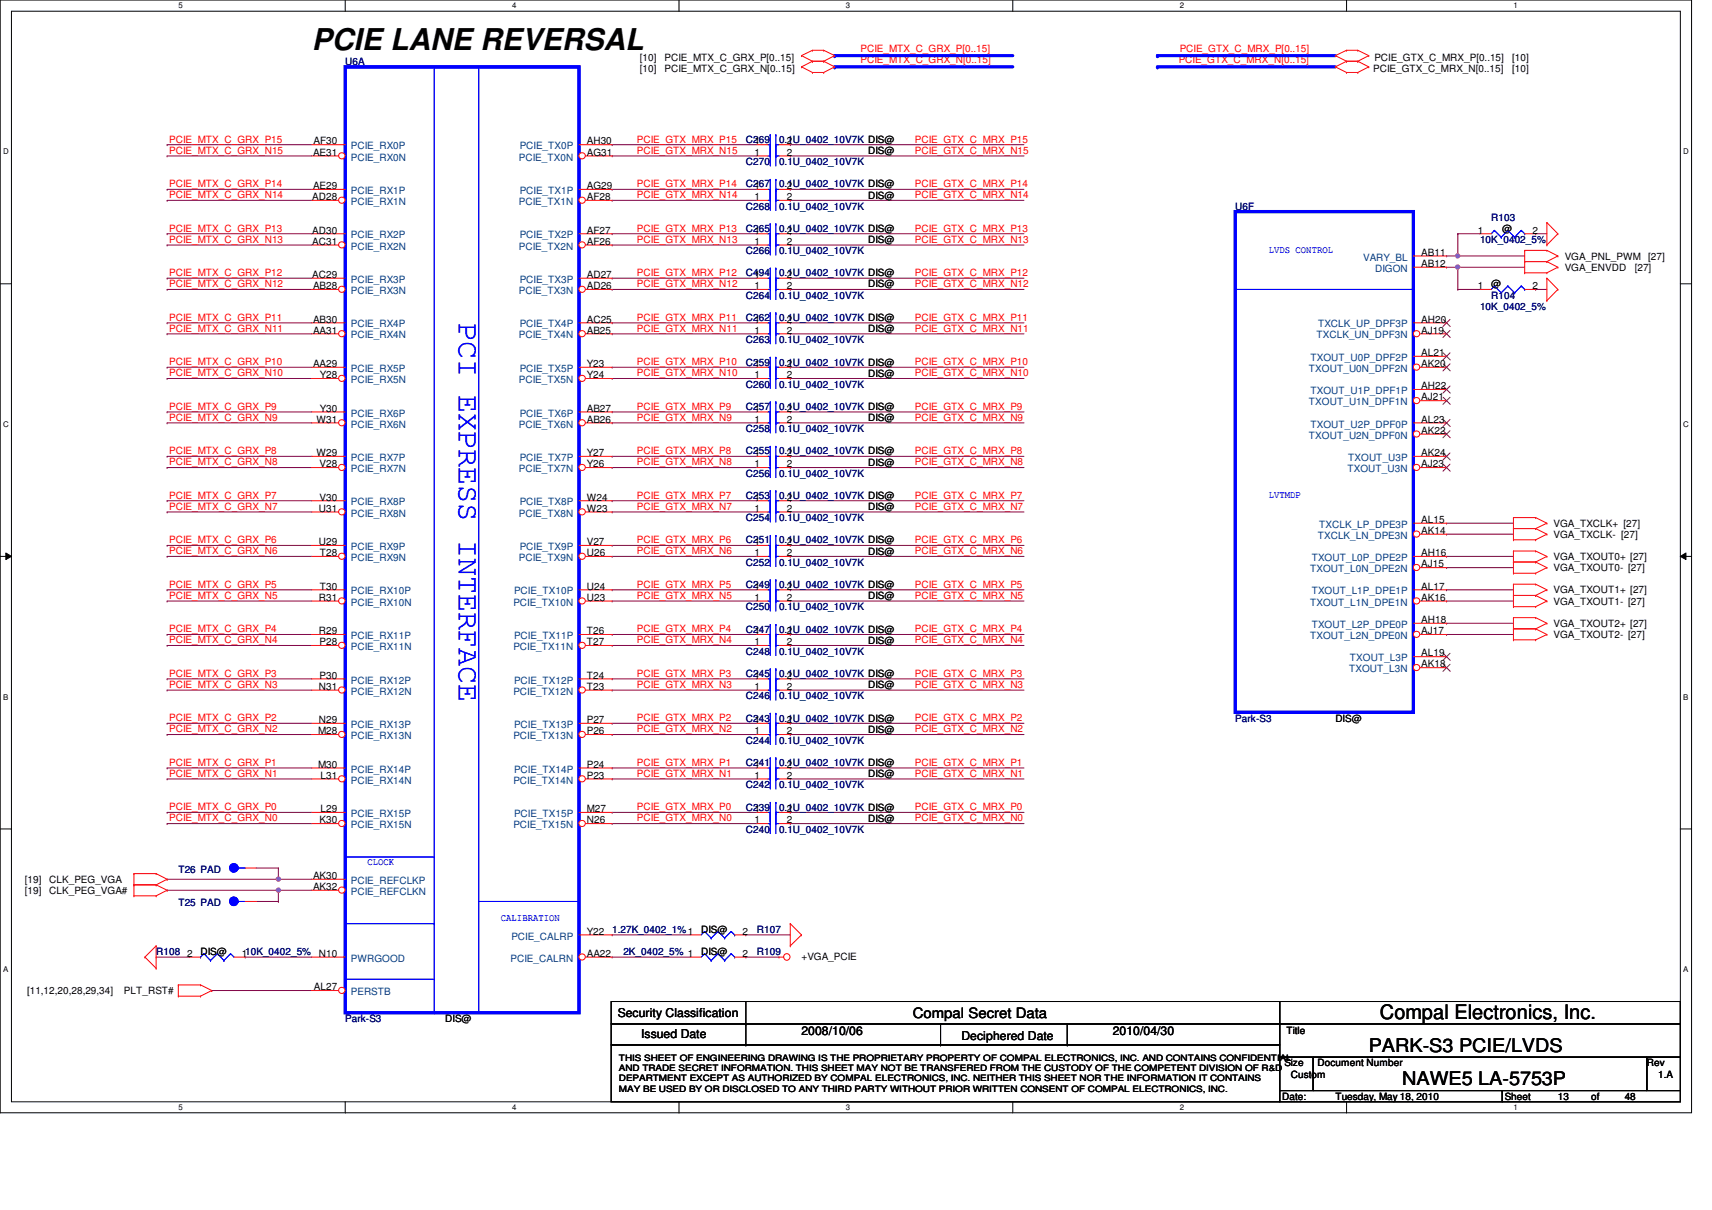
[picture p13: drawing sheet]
<svg xmlns="http://www.w3.org/2000/svg" width="297mm" height="210mm" viewBox="0 0 297 210" stroke-linecap="round" stroke-linejoin="round" font-family="sans-serif">
<defs><g id="words">
<text font-size="5.2" x="54.1" y="8.7">PCIE LANE REVERSAL</text>
<text font-size="5.2" fill="#00f" x="79.6" y="56" transform="rotate(90 79.6 56)">PCI EXPRESS INTERFACE</text>
<text font-size="3.5" x="239.4" y="176.8">Compal Electronics, Inc.</text>
<g font-size="3.3">
<text x="237.5" y="182.5">PARK-S3 PCIE/LVDS</text>
<text x="243.3" y="188.3">NAWE5 LA-5753P</text>
</g>
<text font-size="2.5" x="158.4" y="176.6">Compal Secret Data</text>
<g font-size="2.1">
<text x="107.2" y="176.5">Security Classification</text>
<text x="139.1" y="179.6">2008/10/06</text>
<text x="193.1" y="179.6">2010/04/30</text>
<text x="111.2" y="180.1">Issued Date</text>
<text x="166.8" y="180.3">Deciphered Date</text>
</g>
<g font-size="1.7" fill="#000080">
<text x="59.9" y="11.3">U6A</text>
<text x="129.4" y="24.8">C269</text>
<text x="129.4" y="28.7">C270</text>
<text x="135.2" y="24.8">0.1U_0402_10V7K DIS@</text>
<text x="135.2" y="28.7">0.1U_0402_10V7K</text>
<text x="129.4" y="32.5">C267</text>
<text x="135.2" y="32.5">0.1U_0402_10V7K DIS@</text>
<text x="129.4" y="40.2">C265</text>
<text x="129.4" y="36.4">C268</text>
<text x="135.2" y="40.2">0.1U_0402_10V7K DIS@</text>
<text x="135.2" y="36.4">0.1U_0402_10V7K</text>
<text x="214.3" y="36.4">U6F</text>
<text x="258.7" y="38.3">R103</text>
<text x="129.4" y="48">C494</text>
<text x="129.4" y="44.1">C266</text>
<text x="135.2" y="48">0.1U_0402_10V7K DIS@</text>
<text x="135.2" y="44.1">0.1U_0402_10V7K</text>
<text x="256.8" y="42.2">10K_0402_5%</text>
<text x="129.4" y="51.8">C264</text>
<text x="135.2" y="51.8">0.1U_0402_10V7K</text>
<text x="256.8" y="53.8">10K_0402_5%</text>
<text x="258.7" y="51.8">R104</text>
<text x="129.4" y="55.7">C262</text>
<text x="129.4" y="59.5">C263</text>
<text x="135.2" y="55.7">0.1U_0402_10V7K DIS@</text>
<text x="135.2" y="59.5">0.1U_0402_10V7K</text>
<text x="129.4" y="63.4">C259</text>
<text x="135.2" y="63.4">0.1U_0402_10V7K DIS@</text>
<text x="129.4" y="67.3">C260</text>
<text x="129.4" y="71.1">C257</text>
<text x="135.2" y="67.3">0.1U_0402_10V7K</text>
<text x="135.2" y="71.1">0.1U_0402_10V7K DIS@</text>
<text x="129.4" y="75">C258</text>
<text x="135.2" y="75">0.1U_0402_10V7K</text>
<text x="129.4" y="78.8">C255</text>
<text x="129.4" y="82.7">C256</text>
<text x="135.2" y="78.8">0.1U_0402_10V7K DIS@</text>
<text x="135.2" y="82.7">0.1U_0402_10V7K</text>
<text x="129.4" y="86.6">C253</text>
<text x="135.2" y="86.6">0.1U_0402_10V7K DIS@</text>
<text x="129.4" y="90.4">C254</text>
<text x="129.4" y="94.3">C251</text>
<text x="135.2" y="90.4">0.1U_0402_10V7K</text>
<text x="135.2" y="94.3">0.1U_0402_10V7K DIS@</text>
<text x="129.4" y="98.1">C252</text>
<text x="135.2" y="98.1">0.1U_0402_10V7K</text>
<text x="129.4" y="102">C249</text>
<text x="129.4" y="105.9">C250</text>
<text x="135.2" y="102">0.1U_0402_10V7K DIS@</text>
<text x="135.2" y="105.9">0.1U_0402_10V7K</text>
<text x="129.4" y="109.7">C247</text>
<text x="129.4" y="113.6">C248</text>
<text x="135.2" y="109.7">0.1U_0402_10V7K DIS@</text>
<text x="135.2" y="113.6">0.1U_0402_10V7K</text>
<text x="129.4" y="117.4">C245</text>
<text x="135.2" y="117.4">0.1U_0402_10V7K DIS@</text>
<text x="129.4" y="121.3">C246</text>
<text x="129.4" y="125.2">C243</text>
<text x="135.2" y="121.3">0.1U_0402_10V7K</text>
<text x="135.2" y="125.2">0.1U_0402_10V7K DIS@</text>
<text x="214.3" y="125.2">Park-S3</text>
<text x="129.4" y="129">C244</text>
<text x="135.2" y="129">0.1U_0402_10V7K</text>
<text x="129.4" y="132.9">C241</text>
<text x="129.4" y="136.7">C242</text>
<text x="135.2" y="132.9">0.1U_0402_10V7K DIS@</text>
<text x="135.2" y="136.7">0.1U_0402_10V7K</text>
<text x="129.4" y="140.6">C239</text>
<text x="135.2" y="140.6">0.1U_0402_10V7K DIS@</text>
<text x="129.4" y="144.5">C240</text>
<text x="135.2" y="144.5">0.1U_0402_10V7K</text>
<text x="30.9" y="151.4">T26 PAD</text>
<text x="30.9" y="157.2">T25 PAD</text>
<text x="106.2" y="161.8">1.27K_0402_1%1</text>
<text x="131.3" y="161.8">R107</text>
<text x="27.1" y="165.7">R108</text>
<text x="108.2" y="165.7">2K_0402_5% 1</text>
<text x="131.3" y="165.7">R109</text>
<text x="59.9" y="177.3">Park-S3</text>
</g>
<g font-size="1.7">
<text x="111" y="10.5">[10]</text>
<text x="115.3" y="10.5">PCIE_MTX_C_GRX_P[0..15]</text>
<text x="238.5" y="10.5">PCIE_GTX_C_MRX_P[0..15]</text>
<text x="262.4" y="10.5">[10]</text>
<text x="111" y="12.4">[10]</text>
<text x="115.3" y="12.4">PCIE_MTX_C_GRX_N[0..15]</text>
<text x="238.2" y="12.4">PCIE_GTX_C_MRX_N[0..15]</text>
<text x="262.4" y="12.4">[10]</text>
<text x="54.3" y="27">AE31</text>
<text x="54.4" y="25.1">AF30</text>
<text x="101.8" y="27">AG31</text>
<text x="101.8" y="25.1">AH30</text>
<text x="130.9" y="25.1">1</text>
<text x="130.9" y="27">1</text>
<text x="136.5" y="25.1">2</text>
<text x="136.5" y="27">2</text>
<text x="150.6" y="26.7">DIS@</text>
<text x="54.2" y="34.7">AD28</text>
<text x="54.3" y="32.8">AE29</text>
<text x="101.8" y="34.7">AF28</text>
<text x="101.8" y="32.8">AG29</text>
<text x="130.9" y="34.7">1</text>
<text x="130.9" y="32.8">1</text>
<text x="136.5" y="34.7">2</text>
<text x="136.5" y="32.8">2</text>
<text x="150.6" y="34.5">DIS@</text>
<text x="54.2" y="40.5">AD30</text>
<text x="101.8" y="40.5">AF27</text>
<text x="130.9" y="40.5">1</text>
<text x="136.5" y="40.5">2</text>
<text x="256.4" y="40.5">1</text>
<text x="260.6" y="40.2">@</text>
<text x="265.9" y="40.5">2</text>
<text x="54.2" y="42.5">AC31</text>
<text x="101.8" y="42.5">AF26</text>
<text x="130.9" y="42.5">1</text>
<text x="136.5" y="42.5">2</text>
<text x="150.6" y="42.2">DIS@</text>
<text x="246.6" y="46.3">AB12</text>
<text x="246.6" y="44.4">AB11</text>
<text x="271.5" y="45">VGA_PNL_PWM</text>
<text x="271.5" y="47">VGA_ENVDD</text>
<text x="283.6" y="47">[27]</text>
<text x="286" y="45">[27]</text>
<text x="54.2" y="48.2">AC29</text>
<text x="54.3" y="50.2">AB28</text>
<text x="101.8" y="50.2">AD26</text>
<text x="101.8" y="48.2">AD27</text>
<text x="130.9" y="48.2">1</text>
<text x="130.9" y="50.2">1</text>
<text x="136.5" y="48.2">2</text>
<text x="136.5" y="50.2">2</text>
<text x="150.6" y="49.9">DIS@</text>
<text x="256.4" y="50.2">1</text>
<text x="258.7" y="49.9">@</text>
<text x="265.9" y="50.2">2</text>
<text x="54.3" y="57.9">AA31</text>
<text x="54.3" y="56">AB30</text>
<text x="101.8" y="57.9">AB25</text>
<text x="101.8" y="56">AC25</text>
<text x="130.9" y="56">1</text>
<text x="130.9" y="57.9">1</text>
<text x="136.5" y="56">2</text>
<text x="136.5" y="57.9">2</text>
<text x="150.6" y="57.6">DIS@</text>
<text x="246.6" y="57.9">AJ19</text>
<text x="246.6" y="56">AH20</text>
<text x="54.3" y="63.7">AA29</text>
<text x="55.5" y="65.6">Y28</text>
<text x="101.8" y="65.6">Y24</text>
<text x="101.8" y="63.7">Y23</text>
<text x="130.9" y="65.6">1</text>
<text x="130.9" y="63.7">1</text>
<text x="136.5" y="65.6">2</text>
<text x="136.5" y="63.7">2</text>
<text x="150.6" y="65.3">DIS@</text>
<text x="246.6" y="63.7">AK20</text>
<text x="246.6" y="61.8">AL21</text>
<text x="55.5" y="71.4">Y30</text>
<text x="101.8" y="71.4">AB27</text>
<text x="130.9" y="71.4">1</text>
<text x="136.5" y="71.4">2</text>
<text x="246.6" y="69.5">AJ21</text>
<text x="246.6" y="67.5">AH22</text>
<text x="54.9" y="73.3">W31</text>
<text x="101.8" y="73.3">AB26</text>
<text x="130.9" y="73.3">1</text>
<text x="136.5" y="73.3">2</text>
<text x="150.6" y="73.1">DIS@</text>
<text x="246.6" y="75.3">AK22</text>
<text x="246.6" y="73.3">AL23</text>
<text x="54.9" y="79.1">W29</text>
<text x="55.5" y="81.1">V28</text>
<text x="101.8" y="81.1">Y26</text>
<text x="101.8" y="79.1">Y27</text>
<text x="130.9" y="79.1">1</text>
<text x="130.9" y="81.1">1</text>
<text x="136.5" y="79.1">2</text>
<text x="136.5" y="81.1">2</text>
<text x="150.6" y="80.8">DIS@</text>
<text x="246.6" y="81.1">AJ23</text>
<text x="246.6" y="79.1">AK24</text>
<text x="55.3" y="88.8">U31</text>
<text x="55.5" y="86.8">V30</text>
<text x="101.8" y="88.8">W23</text>
<text x="101.8" y="86.8">W24</text>
<text x="130.9" y="88.8">1</text>
<text x="130.9" y="86.8">1</text>
<text x="136.5" y="88.8">2</text>
<text x="136.5" y="86.8">2</text>
<text x="150.6" y="88.5">DIS@</text>
<text x="55.3" y="94.6">U29</text>
<text x="101.8" y="94.6">V27</text>
<text x="130.9" y="94.6">1</text>
<text x="136.5" y="94.6">2</text>
<text x="246.6" y="92.6">AK14</text>
<text x="246.6" y="90.7">AL15</text>
<text x="269.5" y="91.4">VGA_TXCLK+ [27]</text>
<text x="269.5" y="93.3">VGA_TXCLK- [27]</text>
<text x="55.5" y="96.5">T28</text>
<text x="101.8" y="96.5">U26</text>
<text x="130.9" y="96.5">1</text>
<text x="136.5" y="96.5">2</text>
<text x="150.6" y="96.2">DIS@</text>
<text x="246.6" y="98.4">AJ15</text>
<text x="246.6" y="96.5">AH16</text>
<text x="269.5" y="97.2">VGA_TXOUT0+ [27]</text>
<text x="269.5" y="99.1">VGA_TXOUT0- [27]</text>
<text x="55.3" y="104.2">R31</text>
<text x="55.5" y="102.3">T30</text>
<text x="101.8" y="104.2">U23</text>
<text x="101.8" y="102.3">U24</text>
<text x="130.9" y="102.3">1</text>
<text x="130.9" y="104.2">1</text>
<text x="136.5" y="102.3">2</text>
<text x="136.5" y="104.2">2</text>
<text x="150.6" y="103.9">DIS@</text>
<text x="246.6" y="104.2">AK16</text>
<text x="246.6" y="102.3">AL17</text>
<text x="269.5" y="103">VGA_TXOUT1+ [27]</text>
<text x="269.5" y="104.9">VGA_TXOUT1- [27]</text>
<text x="55.3" y="110">R29</text>
<text x="55.5" y="111.9">P28</text>
<text x="101.8" y="111.9">T27</text>
<text x="101.8" y="110">T26</text>
<text x="130.9" y="110">1</text>
<text x="130.9" y="111.9">1</text>
<text x="136.5" y="110">2</text>
<text x="136.5" y="111.9">2</text>
<text x="150.6" y="111.7">DIS@</text>
<text x="246.6" y="110">AJ17</text>
<text x="246.6" y="108.1">AH18</text>
<text x="246.6" y="113.9">AL19</text>
<text x="269.5" y="108.8">VGA_TXOUT2+ [27]</text>
<text x="269.5" y="110.7">VGA_TXOUT2- [27]</text>
<text x="55.3" y="119.7">N31</text>
<text x="55.5" y="117.7">P30</text>
<text x="101.8" y="119.7">T23</text>
<text x="101.8" y="117.7">T24</text>
<text x="130.9" y="119.7">1</text>
<text x="130.9" y="117.7">1</text>
<text x="136.5" y="119.7">2</text>
<text x="136.5" y="117.7">2</text>
<text x="150.6" y="119.4">DIS@</text>
<text x="246.6" y="115.8">AK18</text>
<text x="55.3" y="125.4">N29</text>
<text x="101.8" y="125.4">P27</text>
<text x="130.9" y="125.4">1</text>
<text x="136.5" y="125.4">2</text>
<text x="231.7" y="125.2">DIS@</text>
<text x="55.2" y="127.4">M28</text>
<text x="101.8" y="127.4">P26</text>
<text x="130.9" y="127.4">1</text>
<text x="136.5" y="127.4">2</text>
<text x="150.6" y="127.1">DIS@</text>
<text x="55.2" y="133.2">M30</text>
<text x="55.6" y="135.1">L31</text>
<text x="101.8" y="135.1">P23</text>
<text x="101.8" y="133.2">P24</text>
<text x="130.9" y="133.2">1</text>
<text x="130.9" y="135.1">1</text>
<text x="136.5" y="133.2">2</text>
<text x="136.5" y="135.1">2</text>
<text x="150.6" y="134.8">DIS@</text>
<text x="55.5" y="142.8">K30</text>
<text x="55.6" y="140.9">L29</text>
<text x="101.8" y="142.8">N26</text>
<text x="101.8" y="140.9">M27</text>
<text x="130.9" y="140.9">1</text>
<text x="130.9" y="142.8">1</text>
<text x="136.5" y="140.9">2</text>
<text x="136.5" y="142.8">2</text>
<text x="150.6" y="142.5">DIS@</text>
<text x="4.3" y="153.2">[19]</text>
<text x="4.3" y="155.1">[19]</text>
<text x="8.5" y="153.2">CLK_PEG_VGA</text>
<text x="8.5" y="155.1">CLK_PEG_VGA#</text>
<text x="54.3" y="154.4">AK32</text>
<text x="54.3" y="152.5">AK30</text>
<text x="121.7" y="161.8">DIS@</text>
<text x="32.5" y="166">2</text>
<text x="34.8" y="165.7">DIS@</text>
<text x="41.9" y="166">110K_0402_5%</text>
<text x="55.3" y="166">N10</text>
<text x="101.8" y="166">AA22</text>
<text x="101.8" y="162.1">Y22</text>
<text x="121.7" y="165.7">DIS@</text>
<text x="128.8" y="166">2</text>
<text x="128.8" y="162.1">2</text>
<text x="139.1" y="166.5">+VGA_PCIE</text>
<text x="4.7" y="172.5">[11,12,20,28,29,34]</text>
<text x="21.5" y="172.5">PLT_RST#</text>
<text x="54.5" y="171.8">AL27</text>
<text x="77.3" y="177.3">DIS@</text>
<text x="223.2" y="179.4">Title</text>
<text x="222.8" y="185">Size</text>
<text x="228.6" y="185">Document Number</text>
<text x="285.7" y="185">Rev</text>
<text x="222.5" y="190.8">Date:</text>
<text x="224" y="186.9">Custom</text>
<text x="231.7" y="190.8">Tuesday, May 18, 2010</text>
<text x="261.1" y="190.8">Sheet</text>
<text x="270.3" y="190.8">13</text>
<text x="276.1" y="190.8">of</text>
<text x="281.9" y="190.8">48</text>
<text x="287.7" y="186.9">1.A</text>
</g>
<g font-size="1.7" fill="#f00">
<text x="149.3" y="11">PCIE_MTX_C_GRX_N[0..15]</text>
<text x="149.3" y="9.1">PCIE_MTX_C_GRX_P[0..15]</text>
<text x="204.5" y="11">PCIE_GTX_C_MRX_N[0..15]</text>
<text x="204.7" y="9.1">PCIE_GTX_C_MRX_P[0..15]</text>
<text x="29.4" y="24.7">PCIE_MTX_C_GRX_P15</text>
<text x="29.4" y="26.7">PCIE_MTX_C_GRX_N15</text>
<text x="110.5" y="26.7">PCIE_GTX_MRX_N15</text>
<text x="110.5" y="24.7">PCIE_GTX_MRX_P15</text>
<text x="158.7" y="24.7">PCIE_GTX_C_MRX_P15</text>
<text x="158.7" y="26.7">PCIE_GTX_C_MRX_N15</text>
<text x="29.4" y="32.5">PCIE_MTX_C_GRX_P14</text>
<text x="29.4" y="34.4">PCIE_MTX_C_GRX_N14</text>
<text x="110.5" y="32.5">PCIE_GTX_MRX_P14</text>
<text x="110.5" y="34.4">PCIE_GTX_MRX_N14</text>
<text x="158.7" y="32.5">PCIE_GTX_C_MRX_P14</text>
<text x="158.7" y="34.4">PCIE_GTX_C_MRX_N14</text>
<text x="29.4" y="40.2">PCIE_MTX_C_GRX_P13</text>
<text x="110.5" y="40.2">PCIE_GTX_MRX_P13</text>
<text x="158.7" y="40.2">PCIE_GTX_C_MRX_P13</text>
<text x="29.4" y="42.1">PCIE_MTX_C_GRX_N13</text>
<text x="29.4" y="47.9">PCIE_MTX_C_GRX_P12</text>
<text x="110.5" y="42.1">PCIE_GTX_MRX_N13</text>
<text x="110.5" y="47.9">PCIE_GTX_MRX_P12</text>
<text x="158.7" y="42.1">PCIE_GTX_C_MRX_N13</text>
<text x="158.7" y="47.9">PCIE_GTX_C_MRX_P12</text>
<text x="29.4" y="49.8">PCIE_MTX_C_GRX_N12</text>
<text x="110.5" y="49.8">PCIE_GTX_MRX_N12</text>
<text x="158.7" y="49.8">PCIE_GTX_C_MRX_N12</text>
<text x="29.4" y="55.6">PCIE_MTX_C_GRX_P11</text>
<text x="29.4" y="57.5">PCIE_MTX_C_GRX_N11</text>
<text x="110.5" y="57.5">PCIE_GTX_MRX_N11</text>
<text x="110.5" y="55.6">PCIE_GTX_MRX_P11</text>
<text x="158.7" y="55.6">PCIE_GTX_C_MRX_P11</text>
<text x="158.7" y="57.5">PCIE_GTX_C_MRX_N11</text>
<text x="29.4" y="63.3">PCIE_MTX_C_GRX_P10</text>
<text x="29.4" y="65.3">PCIE_MTX_C_GRX_N10</text>
<text x="110.5" y="65.3">PCIE_GTX_MRX_N10</text>
<text x="110.5" y="63.3">PCIE_GTX_MRX_P10</text>
<text x="158.7" y="63.3">PCIE_GTX_C_MRX_P10</text>
<text x="158.7" y="65.3">PCIE_GTX_C_MRX_N10</text>
<text x="29.4" y="71.1">PCIE_MTX_C_GRX_P9</text>
<text x="110.5" y="71.1">PCIE_GTX_MRX_P9</text>
<text x="158.7" y="71.1">PCIE_GTX_C_MRX_P9</text>
<text x="29.4" y="73">PCIE_MTX_C_GRX_N9</text>
<text x="110.5" y="73">PCIE_GTX_MRX_N9</text>
<text x="158.7" y="73">PCIE_GTX_C_MRX_N9</text>
<text x="29.4" y="78.8">PCIE_MTX_C_GRX_P8</text>
<text x="29.4" y="80.7">PCIE_MTX_C_GRX_N8</text>
<text x="110.5" y="80.7">PCIE_GTX_MRX_N8</text>
<text x="110.5" y="78.8">PCIE_GTX_MRX_P8</text>
<text x="158.7" y="78.8">PCIE_GTX_C_MRX_P8</text>
<text x="158.7" y="80.7">PCIE_GTX_C_MRX_N8</text>
<text x="29.4" y="86.5">PCIE_MTX_C_GRX_P7</text>
<text x="29.4" y="88.4">PCIE_MTX_C_GRX_N7</text>
<text x="110.5" y="88.4">PCIE_GTX_MRX_N7</text>
<text x="110.5" y="86.5">PCIE_GTX_MRX_P7</text>
<text x="158.7" y="86.5">PCIE_GTX_C_MRX_P7</text>
<text x="158.7" y="88.4">PCIE_GTX_C_MRX_N7</text>
<text x="29.4" y="94.2">PCIE_MTX_C_GRX_P6</text>
<text x="110.5" y="94.2">PCIE_GTX_MRX_P6</text>
<text x="158.7" y="94.2">PCIE_GTX_C_MRX_P6</text>
<text x="29.4" y="101.9">PCIE_MTX_C_GRX_P5</text>
<text x="29.4" y="96.1">PCIE_MTX_C_GRX_N6</text>
<text x="110.5" y="101.9">PCIE_GTX_MRX_P5</text>
<text x="110.5" y="96.1">PCIE_GTX_MRX_N6</text>
<text x="158.7" y="101.9">PCIE_GTX_C_MRX_P5</text>
<text x="158.7" y="96.1">PCIE_GTX_C_MRX_N6</text>
<text x="29.4" y="103.9">PCIE_MTX_C_GRX_N5</text>
<text x="110.5" y="103.9">PCIE_GTX_MRX_N5</text>
<text x="158.7" y="103.9">PCIE_GTX_C_MRX_N5</text>
<text x="29.4" y="109.7">PCIE_MTX_C_GRX_P4</text>
<text x="29.4" y="111.6">PCIE_MTX_C_GRX_N4</text>
<text x="110.5" y="111.6">PCIE_GTX_MRX_N4</text>
<text x="110.5" y="109.7">PCIE_GTX_MRX_P4</text>
<text x="158.7" y="109.7">PCIE_GTX_C_MRX_P4</text>
<text x="158.7" y="111.6">PCIE_GTX_C_MRX_N4</text>
<text x="29.4" y="117.4">PCIE_MTX_C_GRX_P3</text>
<text x="29.4" y="119.3">PCIE_MTX_C_GRX_N3</text>
<text x="110.5" y="119.3">PCIE_GTX_MRX_N3</text>
<text x="110.5" y="117.4">PCIE_GTX_MRX_P3</text>
<text x="158.7" y="117.4">PCIE_GTX_C_MRX_P3</text>
<text x="158.7" y="119.3">PCIE_GTX_C_MRX_N3</text>
<text x="29.4" y="125.1">PCIE_MTX_C_GRX_P2</text>
<text x="110.5" y="125.1">PCIE_GTX_MRX_P2</text>
<text x="158.7" y="125.1">PCIE_GTX_C_MRX_P2</text>
<text x="29.4" y="127">PCIE_MTX_C_GRX_N2</text>
<text x="110.5" y="127">PCIE_GTX_MRX_N2</text>
<text x="158.7" y="127">PCIE_GTX_C_MRX_N2</text>
<text x="29.4" y="132.8">PCIE_MTX_C_GRX_P1</text>
<text x="29.4" y="134.7">PCIE_MTX_C_GRX_N1</text>
<text x="110.5" y="134.7">PCIE_GTX_MRX_N1</text>
<text x="110.5" y="132.8">PCIE_GTX_MRX_P1</text>
<text x="158.7" y="132.8">PCIE_GTX_C_MRX_P1</text>
<text x="158.7" y="134.7">PCIE_GTX_C_MRX_N1</text>
<text x="29.4" y="140.5">PCIE_MTX_C_GRX_P0</text>
<text x="29.4" y="142.5">PCIE_MTX_C_GRX_N0</text>
<text x="110.5" y="140.5">PCIE_GTX_MRX_P0</text>
<text x="110.5" y="142.5">PCIE_GTX_MRX_N0</text>
<text x="158.7" y="140.5">PCIE_GTX_C_MRX_P0</text>
<text x="158.7" y="142.5">PCIE_GTX_C_MRX_N0</text>
</g>
<g font-size="1.7" fill="#004080">
<text x="60.9" y="27.9">PCIE_RX0N</text>
<text x="60.9" y="25.9">PCIE_RX0P</text>
<text x="90" y="27.9">PCIE_TX0N</text>
<text x="90.2" y="25.9">PCIE_TX0P</text>
<text x="60.9" y="35.6">PCIE_RX1N</text>
<text x="60.9" y="33.7">PCIE_RX1P</text>
<text x="90" y="35.6">PCIE_TX1N</text>
<text x="90.2" y="33.7">PCIE_TX1P</text>
<text x="60.9" y="41.4">PCIE_RX2P</text>
<text x="90.2" y="41.4">PCIE_TX2P</text>
<text x="60.9" y="43.3">PCIE_RX2N</text>
<text x="90" y="43.3">PCIE_TX2N</text>
<text x="236.5" y="45.2">VARY_BL</text>
<text x="238.6" y="47.2">DIGON</text>
<text x="60.9" y="51">PCIE_RX3N</text>
<text x="60.9" y="49.1">PCIE_RX3P</text>
<text x="90" y="51">PCIE_TX3N</text>
<text x="90.2" y="49.1">PCIE_TX3P</text>
<text x="60.9" y="58.7">PCIE_RX4N</text>
<text x="60.9" y="56.8">PCIE_RX4P</text>
<text x="90" y="58.7">PCIE_TX4N</text>
<text x="90.2" y="56.8">PCIE_TX4P</text>
<text x="228.4" y="58.7">TXCLK_UN_DPF3N</text>
<text x="228.7" y="56.8">TXCLK_UP_DPF3P</text>
<text x="60.9" y="64.5">PCIE_RX5P</text>
<text x="90.2" y="64.5">PCIE_TX5P</text>
<text x="227.1" y="64.5">TXOUT_U0N_DPF2N</text>
<text x="227.4" y="62.6">TXOUT_U0P_DPF2P</text>
<text x="60.9" y="66.5">PCIE_RX5N</text>
<text x="90" y="66.5">PCIE_TX5N</text>
<text x="227.1" y="70.3">TXOUT_U1N_DPF1N</text>
<text x="227.4" y="68.4">TXOUT_U1P_DPF1P</text>
<text x="60.9" y="74.2">PCIE_RX6N</text>
<text x="60.9" y="72.3">PCIE_RX6P</text>
<text x="90" y="74.2">PCIE_TX6N</text>
<text x="90.2" y="72.3">PCIE_TX6P</text>
<text x="227.1" y="76.1">TXOUT_U2N_DPF0N</text>
<text x="227.4" y="74.2">TXOUT_U2P_DPF0P</text>
<text x="60.9" y="81.9">PCIE_RX7N</text>
<text x="60.9" y="80">PCIE_RX7P</text>
<text x="90" y="81.9">PCIE_TX7N</text>
<text x="90.2" y="80">PCIE_TX7P</text>
<text x="233.8" y="81.9">TXOUT_U3N</text>
<text x="233.9" y="80">TXOUT_U3P</text>
<text x="60.9" y="89.6">PCIE_RX8N</text>
<text x="60.9" y="87.7">PCIE_RX8P</text>
<text x="90" y="89.6">PCIE_TX8N</text>
<text x="90.2" y="87.7">PCIE_TX8P</text>
<text x="60.9" y="95.4">PCIE_RX9P</text>
<text x="90.2" y="95.4">PCIE_TX9P</text>
<text x="228.6" y="93.5">TXCLK_LN_DPE3N</text>
<text x="228.9" y="91.6">TXCLK_LP_DPE3P</text>
<text x="60.9" y="97.3">PCIE_RX9N</text>
<text x="90" y="97.3">PCIE_TX9N</text>
<text x="227.3" y="99.3">TXOUT_L0N_DPE2N</text>
<text x="227.6" y="97.3">TXOUT_L0P_DPE2P</text>
<text x="60.9" y="105.1">PCIE_RX10N</text>
<text x="60.9" y="103.1">PCIE_RX10P</text>
<text x="89.1" y="105.1">PCIE_TX10N</text>
<text x="89.2" y="103.1">PCIE_TX10P</text>
<text x="227.3" y="105.1">TXOUT_L1N_DPE1N</text>
<text x="227.6" y="103.1">TXOUT_L1P_DPE1P</text>
<text x="60.9" y="112.8">PCIE_RX11N</text>
<text x="60.9" y="110.9">PCIE_RX11P</text>
<text x="89.1" y="112.8">PCIE_TX11N</text>
<text x="89.2" y="110.9">PCIE_TX11P</text>
<text x="227.3" y="110.9">TXOUT_L2N_DPE0N</text>
<text x="227.6" y="108.9">TXOUT_L2P_DPE0P</text>
<text x="60.9" y="118.6">PCIE_RX12P</text>
<text x="89.2" y="118.6">PCIE_TX12P</text>
<text x="234.1" y="116.6">TXOUT_L3N</text>
<text x="234.2" y="114.7">TXOUT_L3P</text>
<text x="60.9" y="120.5">PCIE_RX12N</text>
<text x="89.1" y="120.5">PCIE_TX12N</text>
<text x="60.9" y="128.2">PCIE_RX13N</text>
<text x="60.9" y="126.3">PCIE_RX13P</text>
<text x="89.1" y="128.2">PCIE_TX13N</text>
<text x="89.2" y="126.3">PCIE_TX13P</text>
<text x="60.9" y="135.9">PCIE_RX14N</text>
<text x="60.9" y="134">PCIE_RX14P</text>
<text x="89.1" y="135.9">PCIE_TX14N</text>
<text x="89.2" y="134">PCIE_TX14P</text>
<text x="60.9" y="143.7">PCIE_RX15N</text>
<text x="60.9" y="141.7">PCIE_RX15P</text>
<text x="89.1" y="143.7">PCIE_TX15N</text>
<text x="89.2" y="141.7">PCIE_TX15P</text>
<text x="60.9" y="155.2">PCIE_REFCLKN</text>
<text x="60.9" y="153.3">PCIE_REFCLKP</text>
<text x="60.9" y="166.8">PWRGOOD</text>
<text x="88.6" y="166.8">PCIE_CALRN</text>
<text x="88.7" y="163">PCIE_CALRP</text>
<text x="60.9" y="172.6">PERSTB</text>
</g>
<g font-size="1.7" fill="#00f">
<text x="220.1" y="43.9">LVDS CONTROL</text>
<text x="220.1" y="86.4">LVTMDP</text>
<text x="63.8" y="150.1">CLOCK</text>
<text x="86.9" y="159.7">CALIBRATION</text>
</g>
<g font-size="1.5">
<text x="107.4" y="185.8">AND TRADE SECRET INFORMATION. THIS SHEET MAY NOT BE TRANSFERED FROM THE CUSTODY OF THE COMPETENT DIVISION OF R&amp;D</text>
<text x="107.4" y="184">THIS SHEET OF ENGINEERING DRAWING IS THE PROPRIETARY PROPERTY OF COMPAL ELECTRONICS, INC. AND CONTAINS CONFIDENTIAL</text>
<text x="107.4" y="187.6">DEPARTMENT EXCEPT AS AUTHORIZED BY COMPAL ELECTRONICS, INC. NEITHER THIS SHEET NOR THE INFORMATION IT CONTAINS</text>
<text x="107.4" y="189.4">MAY BE USED BY OR DISCLOSED TO ANY THIRD PARTY WITHOUT PRIOR WRITTEN CONSENT OF COMPAL ELECTRONICS, INC.</text>
</g>
<g font-size="1.4">
<text x="30.9" y="1.4">5</text>
<text x="88.9" y="1.4">4</text>
<text x="146.8" y="1.4">3</text>
<text x="204.7" y="1.4">2</text>
<text x="262.6" y="1.4">1</text>
<text x=".5" y="26.8">D</text>
<text x="292.1" y="26.8">D</text>
<text x=".5" y="74.1">C</text>
<text x="292.1" y="74.1">C</text>
<text x=".5" y="121.4">B</text>
<text x="292.1" y="121.4">B</text>
<text x=".5" y="168.7">A</text>
<text x="292.1" y="168.7">A</text>
<text x="30.9" y="192.6">5</text>
<text x="88.9" y="192.6">4</text>
<text x="146.8" y="192.6">3</text>
<text x="204.7" y="192.6">2</text>
<text x="262.6" y="192.6">1</text>
</g>
</g></defs>
<path d="M0 0h293.5v193h-293.5zM2 1.9h289.5v189.2h-289.5z" fill="none" stroke="#000" stroke-width=".17"/>
<g fill="#fff">
<path d="M30.9 .2h.8v1.5h-.8z"/>
<path d="M30.9 191.3h.8v1.6h-.8z"/>
</g>
<path d="M59.9 0v1.9M59.9 191.1v2" fill="none" stroke="#000" stroke-width=".17"/>
<g fill="#fff">
<path d="M88.9 .2h.7v1.5h-.7z"/>
<path d="M88.9 191.3h.7v1.6h-.7z"/>
</g>
<path d="M117.8 0v1.9M117.8 191.1v2" fill="none" stroke="#000" stroke-width=".17"/>
<g fill="#fff">
<path d="M146.8 .2h.7v1.5h-.7z"/>
<path d="M146.8 191.3h.7v1.6h-.7z"/>
</g>
<path d="M175.7 0v1.9M175.7 191.1v2" fill="none" stroke="#000" stroke-width=".17"/>
<g fill="#fff">
<path d="M204.7 .2h.7v1.5h-.7z"/>
<path d="M204.7 191.3h.7v1.6h-.7z"/>
</g>
<path d="M233.6 0v1.9M233.6 191.1v2" fill="none" stroke="#000" stroke-width=".17"/>
<g fill="#fff">
<path d="M262.6 .2h.8v1.5h-.8z"/>
<path d="M262.6 191.3h.8v1.6h-.8z"/>
<path d="M.5 25.6h1v1.5h-1z"/>
<path d="M292.1 25.6h.9v1.5h-.9z"/>
<path d="M.5 72.9h1v1.5h-1z"/>
<path d="M292.1 72.9h.9v1.5h-.9z"/>
</g>
<path d="M0 49.2h2M291.5 49.2h2" fill="none" stroke="#000" stroke-width=".17"/>
<g fill="#fff">
<path d="M.5 120.1h.9v1.6h-.9z"/>
<path d="M292.1 120.1h.8v1.6h-.8z"/>
</g>
<path d="M0 96.5h2M1 95.9l1 .6-1 .6zM291.5 96.5l1-.6v1.2zM291.5 96.5h2" fill="none" stroke="#000" stroke-width=".17"/>
<path d="M1 95.9l1 .6-1 .6zM291.5 96.5l1-.6v1.2z" fill="#000"/>
<g fill="#fff">
<path d="M.5 167.4h.9v1.6h-.9z"/>
<path d="M292.1 167.4h.8v1.6h-.8z"/>
</g>
<path d="M0 143.8h2M291.5 143.8h2" fill="none" stroke="#000" stroke-width=".17"/>
<path d="M252.9 46.4h.1M252.9 50.2h.1M252.9 46.4v3.8M252.9 50.2h3.9M106.2 162.2h.1M106.2 162.2h13.6" fill="none" stroke="#800040" stroke-width=".17"/>
<path d="M144.8 11.6h30.9" fill="none" stroke="#00f" stroke-width=".55"/>
<circle cx="144.8" cy="11.6" r=".28" fill="#00f"/>
<path d="M144.8 9.7h30.9" fill="none" stroke="#00f" stroke-width=".55"/>
<circle cx="144.8" cy="9.7" r=".28" fill="#00f"/>
<path d="M200.8 11.6h30.9" fill="none" stroke="#00f" stroke-width=".55"/>
<circle cx="200.8" cy="11.6" r=".28" fill="#00f"/>
<path d="M251 44.4h.1M251 46.4h.1M251 44.4h1.9M251 46.4h1.9M48.3 152.5h.1M48.3 152.5h5.8M106.2 166h.1M106.2 166h13.6M129.4 162.2h.1M129.4 166h.1M129.4 162.2h7.7M129.4 166h5.8" fill="none" stroke="#800040" stroke-width=".17"/>
<circle cx="48.3" cy="152.5" r=".37" fill="#f0f"/>
<circle cx="48.3" cy="152.5" r=".37" fill="none" stroke="#f0f" stroke-width=".17"/>
<path d="M48.3 154.4h.1M48.3 154.4h5.8" fill="none" stroke="#800040" stroke-width=".17"/>
<circle cx="48.3" cy="154.4" r=".38" fill="#f0f"/>
<circle cx="48.3" cy="154.4" r=".38" fill="none" stroke="#f0f" stroke-width=".17"/>
<path d="M252.9 44.4h.1M252.9 40.6h.1M252.9 44.4h11.6M252.9 40.6v3.8M266.4 50.2h.1M266.4 50.2h2" fill="none" stroke="#800040" stroke-width=".17"/>
<circle cx="252.9" cy="44.4" r=".37" fill="#f0f"/>
<circle cx="252.9" cy="44.4" r=".37" fill="none" stroke="#f0f" stroke-width=".17"/>
<path d="M252.9 40.6h.1M252.9 46.4h.1M252.9 40.6h3.9M252.9 46.4h11.6M266.4 40.6h.1M266.4 40.6h2M27.1 166h.1M27.1 166h5.8M42.5 166h.1M42.5 166h11.6" fill="none" stroke="#800040" stroke-width=".17"/>
<circle cx="252.9" cy="46.3" r=".37" fill="#f0f"/>
<circle cx="252.9" cy="46.3" r=".37" fill="none" stroke="#f0f" stroke-width=".17"/>
<g fill="none" stroke="#800040" stroke-width=".17">
<path d="M251 92.7h.1M251 98.5h.1M251 96.5h.1M251 90.8h.1M251 92.7h11.6M251 98.5h11.6M251 96.5h11.6M251 90.8h11.6M251 104.3h.1M251 102.3h.1M251 110.1h.1M251 108.1h.1"/>
<path d="M251 104.3h11.6M251 102.3h11.6M251 110.1h11.6M251 108.1h11.6M36.7 171.8h.1M36.7 171.8h17.4"/>
</g>
<path d="M200.8 9.7h30.9" fill="none" stroke="#00f" stroke-width=".55"/>
<circle cx="200.8" cy="9.7" r=".28" fill="#00f"/>
<g fill="none" stroke="#800040" stroke-width=".17">
<path d="M29 25.1h.1M29 27.1h.1M29 32.9h.1M29 34.8h.1M29 25.1h25.1M29 27.1h25.1M29 32.9h25.1M29 34.8h25.1M106.2 27.1h.1M106.2 25.1h.1M106.2 32.9h.1M106.2 34.8h.1"/>
<path d="M106.2 25.1h25.1M106.2 27.1h25.1M106.2 32.9h25.1M106.2 34.8h25.1M137.1 25.1h.1M137.1 27.1h.1M137.1 32.9h.1M137.1 34.8h.1M137.1 25.1h40.6M137.1 27.1h40.6M137.1 32.9h40.6M137.1 34.8h40.6"/>
<path d="M29 40.6h.1M29 42.5h.1M29 48.3h.1M29 50.2h.1M29 56h.1M29 57.9h.1M29 40.6h25.1M29 42.5h25.1M29 48.3h25.1M29 50.2h25.1M29 56h25.1M29 57.9h25.1"/>
<path d="M106.2 42.5h.1M106.2 40.6h.1M106.2 50.2h.1M106.2 48.3h.1M106.2 57.9h.1M106.2 56h.1M106.2 40.6h25.1M106.2 42.5h25.1M106.2 48.3h25.1M106.2 50.2h25.1M106.2 56h25.1M106.2 57.9h25.1"/>
<path d="M137.1 40.6h.1M137.1 42.5h.1M137.1 48.3h.1M137.1 50.2h.1M137.1 56h.1M137.1 57.9h.1M137.1 40.6h40.6M137.1 42.5h40.6M137.1 48.3h40.6M137.1 50.2h40.6M137.1 56h40.6M137.1 57.9h40.6"/>
<path d="M29 63.7h.1M29 65.7h.1M29 71.5h.1M29 73.4h.1M29 79.2h.1M29 63.7h25.1M29 65.7h25.1M29 71.5h25.1M29 73.4h25.1M29 79.2h25.1M106.2 65.7h.1M106.2 63.7h.1"/>
<path d="M106.2 73.4h.1M106.2 71.5h.1M106.2 79.2h.1M106.2 63.7h25.1M106.2 65.7h25.1M106.2 71.5h25.1M106.2 73.4h25.1M106.2 79.2h25.1M137.1 63.7h.1M137.1 65.7h.1M137.1 71.5h.1M137.1 73.4h.1"/>
<path d="M137.1 79.2h.1M137.1 63.7h40.6M137.1 65.7h40.6M137.1 71.5h40.6M137.1 73.4h40.6M137.1 79.2h40.6M29 81.1h.1M29 86.9h.1M29 88.8h.1M29 94.6h.1M29 96.5h.1M29 81.1h25.1"/>
<path d="M29 86.9h25.1M29 88.8h25.1M29 94.6h25.1M29 96.5h25.1M106.2 94.6h.1M106.2 96.5h.1M106.2 88.8h.1M106.2 86.9h.1M106.2 81.1h.1M106.2 81.1h25.1M106.2 86.9h25.1M106.2 88.8h25.1"/>
<path d="M106.2 94.6h25.1M106.2 96.5h25.1M137.1 94.6h.1M137.1 96.5h.1M137.1 86.9h.1M137.1 88.8h.1M137.1 81.1h.1M137.1 81.1h40.6M137.1 86.9h40.6M137.1 88.8h40.6M137.1 94.6h40.6M137.1 96.5h40.6"/>
<path d="M29 117.8h.1M29 119.7h.1M29 110.1h.1M29 112h.1M29 102.3h.1M29 104.3h.1M29 117.8h25.1M29 119.7h25.1M29 110.1h25.1M29 112h25.1M29 102.3h25.1M29 104.3h25.1"/>
<path d="M106.2 119.7h.1M106.2 117.8h.1M106.2 112h.1M106.2 110.1h.1M106.2 104.3h.1M106.2 102.3h.1M106.2 117.8h25.1M106.2 119.7h25.1M106.2 110.1h25.1M106.2 112h25.1M106.2 102.3h25.1M106.2 104.3h25.1"/>
<path d="M137.1 117.8h.1M137.1 119.7h.1M137.1 110.1h.1M137.1 112h.1M137.1 102.3h.1M137.1 104.3h.1M137.1 117.8h40.6M137.1 119.7h40.6M137.1 110.1h40.6M137.1 112h40.6M137.1 102.3h40.6M137.1 104.3h40.6"/>
<path d="M29 133.2h.1M29 135.1h.1M29 125.5h.1M29 127.4h.1M29 133.2h25.1M29 135.1h25.1M29 125.5h25.1M29 127.4h25.1M106.2 135.1h.1M106.2 133.2h.1M106.2 125.5h.1M106.2 127.4h.1"/>
<path d="M106.2 133.2h25.1M106.2 135.1h25.1M106.2 125.5h25.1M106.2 127.4h25.1M137.1 133.2h.1M137.1 135.1h.1M137.1 125.5h.1M137.1 127.4h.1M137.1 133.2h40.6M137.1 135.1h40.6M137.1 125.5h40.6M137.1 127.4h40.6"/>
<path d="M29 140.9h.1M29 142.9h.1M29 152.5h.1M29 154.4h.1M29 140.9h25.1M29 142.9h25.1M29 152.5h19.3M29 154.4h19.3M44.4 150.6h3.9M44.4 156.4h3.9M48.3 150.6h.1M48.3 152.5h.1"/>
<path d="M48.3 156.4h.1M48.3 154.4h.1M48.3 150.6v1.9M48.3 154.4v2M106.2 140.9h.1M106.2 142.9h.1M106.2 140.9h25.1M106.2 142.9h25.1M137.1 140.9h.1M137.1 142.9h.1M137.1 140.9h40.6M137.1 142.9h40.6"/>
</g>
<g fill="none" stroke="#f00" stroke-width=".17">
<path d="M139.1 9.7h.1M139.1 11.6h.1M139.1 9.7l1.9 .9M139.1 11.6l1.9 1M141 8.7h.1M141 10.6h.1M141 12.6h.1M141 8.7h1.9M141 10.6h1.9M141 12.6h1.9M141 8.7l-1.9 1M141 10.6l-1.9 1"/>
<path d="M142.9 8.7h.1M142.9 10.6h.1M142.9 12.6h.1M142.9 8.7l1.9 1M142.9 10.6l1.9 1M144.8 9.7h.1M144.8 11.6h.1M144.8 9.7l-1.9 .9M144.8 11.6l-1.9 1M231.7 9.7h.1M231.7 11.6h.1M231.7 9.7l1.9 .9"/>
<path d="M231.7 11.6l1.9 1M233.6 8.7h.1M233.6 10.6h.1M233.6 12.6h.1M233.6 8.7h2M233.6 8.7l-1.9 1M233.6 10.6h2M233.6 10.6l-1.9 1M233.6 12.6h2M235.6 8.7h.1M235.6 10.6h.1M235.6 12.6h.1"/>
<path d="M235.6 8.7l1.9 1M235.6 10.6l1.9 1M237.5 9.7h.1M237.5 11.6h.1M237.5 9.7l-1.9 .9M237.5 11.6l-1.9 1M268.4 38.6h.1M268.4 38.6v3.9M268.4 38.6l1.9 2M131.3 40.6h2M131.3 48.3h2M135.2 40.6h1.9"/>
<path d="M135.2 48.3h1.9M264.5 43.4h.1M264.5 45.4h.1M264.5 47.3h.1M264.5 43.4h3.9M264.5 43.4v3.9M264.5 45.4h3.9M264.5 47.3h3.9M268.4 43.4h.1M268.4 45.4h.1M268.4 47.3h.1M268.4 42.5h.1"/>
<path d="M268.4 52.2h.1M268.4 48.3h.1M268.4 43.4l1.9 1M268.4 45.4l1.9 1M268.4 48.3v3.9M268.4 48.3l1.9 1.9M270.3 44.4h.1M270.3 46.4h.1M270.3 40.6h.1M270.3 50.2h.1M270.3 44.4l-1.9 1M270.3 46.4l-1.9 .9"/>
<path d="M270.3 40.6l-1.9 1.9M270.3 50.2l-1.9 2M262.6 89.8h.1M262.6 91.7h.1M262.6 93.6h.1M262.6 95.6h.1M262.6 97.5h.1M262.6 99.4h.1M262.6 89.8h3.8M262.6 89.8v3.8M262.6 95.6v3.8M262.6 91.7h3.8"/>
<path d="M262.6 93.6h3.8M262.6 95.6h3.8M262.6 97.5h3.8M262.6 99.4h3.8M266.4 89.8h.1M266.4 91.7h.1M266.4 93.6h.1M266.4 95.6h.1M266.4 97.5h.1M266.4 99.4h.1M266.4 89.8l2 1M266.4 91.7l2 1"/>
<path d="M266.4 95.6l2 .9M266.4 97.5l2 1M268.4 90.8h.1M268.4 92.7h.1M268.4 96.5h.1M268.4 98.5h.1M268.4 90.8l-2 .9M268.4 92.7l-2 .9M268.4 96.5l-2 1M268.4 98.5l-2 .9M131.3 119.7h2M131.3 117.8h2"/>
<path d="M135.2 119.7h1.9M135.2 117.8h1.9M262.6 101.3h.1M262.6 103.3h.1M262.6 105.2h.1M262.6 107.1h.1M262.6 109.1h.1M262.6 111h.1M262.6 101.3v3.9M262.6 107.1v3.9M262.6 101.3h3.8M262.6 103.3h3.8"/>
<path d="M262.6 105.2h3.8M262.6 107.1h3.8M262.6 109.1h3.8M262.6 111h3.8M266.4 101.3h.1M266.4 103.3h.1M266.4 105.2h.1M266.4 107.1h.1M266.4 109.1h.1M266.4 111h.1M266.4 101.3l2 1M266.4 103.3l2 1"/>
<path d="M266.4 107.1l2 1M266.4 109.1l2 1M268.4 102.3h.1M268.4 104.3h.1M268.4 108.1h.1M268.4 110.1h.1M268.4 102.3l-2 1M268.4 104.3l-2 .9M268.4 108.1l-2 1M268.4 110.1l-2 .9M131.3 125.5h2M135.2 125.5h1.9"/>
<path d="M23.2 151.6h.1M23.2 153.5h.1M23.2 155.4h.1M23.2 153.5h3.9M23.2 151.6h3.9M23.2 151.6v3.8M23.2 155.4h3.9M27.1 153.5h.1M27.1 151.6h.1M27.1 155.4h.1M27.1 151.6l1.9 .9M27.1 153.5l1.9 .9"/>
<path d="M29 152.5h.1M29 154.4h.1M29 152.5l-1.9 1M29 154.4l-1.9 1M131.3 140.9h2M135.2 140.9h1.9M25.1 166h.1M25.1 166l2 2M27.1 164.1h.1M27.1 168h.1M27.1 164.1v3.9M27.1 164.1l-2 1.9"/>
<path d="M30.9 172.8h.1M30.9 170.9h.1M30.9 170.9h3.9M30.9 172.8h3.9M30.9 170.9v1.9M34.8 170.9h.1M34.8 172.8h.1M34.8 170.9l1.9 .9M36.7 171.8h.1M36.7 171.8l-1.9 1M135.2 166h.1M135.2 166h.8"/>
<path d="M137.1 160.2h.1M137.1 164.1h.1M137.1 160.2v3.9M137.1 160.2l2 2M139.1 162.2h.1M139.1 162.2l-2 1.9"/>
<circle cx="136.5" cy="166" r=".56"/>
</g>
<g fill="none" stroke="#000" stroke-width=".17">
<path d="M106 173.7h116v3.9h-116zM106 177.6h116v3.7h-116zM129.4 177.6h.1M129.4 173.7v7.6M163.2 177.6v3.7M185.2 177.6v3.7M222 173.7h69.5v3.9h-69.5zM222 177.6h69.5v5.8h-69.5zM106 181.3h116v9.8h-116zM129.4 181.3h.1M163.2 181.3h.1M185.2 181.3h.1"/>
<path d="M222 183.4h5.8v5.8h-5.8zM222 189.2h38.6v1.9h-38.6zM227.8 183.4h57.9v5.8h-57.9zM260.6 189.2h30.9v1.9h-30.9zM285.7 183.4h5.8v5.8h-5.8z"/>
</g>
<g fill="none" stroke="#00f" stroke-width=".17">
<path d="M133.6 38.8h.1M133.6 38.8v3.5M134.6 38.8h.1M134.6 38.8v3.5M133.3 40.6h.3M133.3 48.3h.3M133.6 40.6h.1M133.6 48.3h.1M133.6 46.5h.1M133.6 46.5v3.5M134.6 40.6h.1M134.6 46.5h.1"/>
<path d="M134.6 48.3h.1M134.6 46.5v3.5M134.6 40.6h.6M134.6 48.3h.6M133.3 119.7h.3M133.3 117.8h.3M133.6 119.7h.1M133.6 118h.1M133.6 117.8h.1M133.6 116h.1M133.6 116v5.5M134.6 118h.1"/>
<path d="M134.6 119.7h.1M134.6 116h.1M134.6 117.8h.1M134.6 119.7h.6M134.6 116v5.5M134.6 117.8h.6M133.3 125.5h.3M133.6 139.2h.1M133.6 125.5h.1M133.6 123.7h.1M133.6 123.7v3.5M133.6 139.2v3.5"/>
<path d="M134.6 139.2h.1M134.6 123.7h.1M134.6 125.5h.1M134.6 123.7v3.5M134.6 139.2v3.5M134.6 125.5h.6M133.3 140.9h.3M133.6 140.9h.1M134.6 140.9h.1M134.6 140.9h.6"/>
</g>
<circle cx="40.6" cy="156.4" r=".75" fill="#00f"/>
<g fill="none" stroke="#00f" stroke-width=".17">
<path d="M41.4 156.4h.1M41.4 156.4h1.1"/>
<circle cx="40.6" cy="156.4" r=".75"/>
</g>
<circle cx="40.6" cy="156.4" r=".75" fill="#00f"/>
<g fill="none" stroke="#00f" stroke-width=".17">
<path d="M75.3 11.6v164.1M83.1 11.6h.1M83.1 11.6v164.1M133.3 42.5h.3M133.6 42.5h.1M133.6 40.8h.1M133.6 40.8v3.4M134.6 40.8h.1M134.6 42.5h.1M134.6 42.5h.6M134.6 40.8v3.4M133.3 79.2h.3"/>
<path d="M133.6 79.2h.1M133.6 77.4h.1M133.6 77.4v3.5M134.6 77.4h.1M134.6 79.2h.1M134.6 77.4v3.5M134.6 79.2h.6M133.3 127.4h.3M133.6 127.4h.1M133.6 125.7h.1M133.6 125.7v3.5M134.6 125.7h.1"/>
<path d="M134.6 127.4h.1M134.6 125.7v3.5M134.6 127.4h.6M41.4 156.4h.1M41.4 156.4h1.1M59.9 148.7h15.4M75.3 148.7h.1M83.1 156.4h17.4M100.5 156.4h.1M133.3 142.9h.3M133.6 142.9h.1M133.6 141.1h.1"/>
<path d="M133.6 141.1v3.5M134.6 141.1h.1M134.6 142.9h.1M134.6 141.1v3.5M134.6 142.9h.6M59.9 160.2h15.4M59.9 169.9h15.4M75.3 175.7h.1M75.3 160.2h.1M75.3 169.9h.1"/>
<circle cx="40.6" cy="156.4" r=".75"/>
</g>
<path d="M131.3 42.5h2M135.2 42.5h1.9M131.3 79.2h2M135.2 79.2h1.9M131.3 127.4h2M135.2 127.4h1.9M42.5 156.4h1.9M131.3 142.9h2M135.2 142.9h1.9M54.1 166h5.8" fill="none" stroke="#f00" stroke-width=".17"/>
<path d="M59.9 11.6h40.6v164.1h-40.6z" fill="none" stroke="#00f" stroke-width=".55"/>
<circle cx="101" cy="166" r=".55" fill="#fff"/>
<g fill="none" stroke="#f00" stroke-width=".17">
<path d="M100.5 162.2h5.7M101.6 166h4.6"/>
<circle cx="101" cy="166" r=".55"/>
</g>
<circle cx="59.3" cy="154.4" r=".55" fill="#fff"/>
<g fill="none" stroke="#f00" stroke-width=".17">
<path d="M54.1 154.4h4.7M54.1 152.5h5.8"/>
<circle cx="59.3" cy="154.4" r=".55"/>
</g>
<circle cx="59.3" cy="27" r=".55" fill="#fff"/>
<g fill="none" stroke="#f00" stroke-width=".17">
<path d="M54.1 27.1h4.7M54.1 25.1h5.8"/>
<circle cx="59.3" cy="27" r=".55"/>
</g>
<circle cx="59.3" cy="104.2" r=".55" fill="#fff"/>
<g fill="none" stroke="#f00" stroke-width=".17">
<path d="M54.1 104.3h4.7M54.1 102.3h5.8"/>
<circle cx="59.3" cy="104.2" r=".55"/>
</g>
<circle cx="59.3" cy="111.9" r=".55" fill="#fff"/>
<g fill="none" stroke="#f00" stroke-width=".17">
<path d="M54.1 112h4.7M54.1 110.1h5.8"/>
<circle cx="59.3" cy="111.9" r=".55"/>
</g>
<circle cx="59.3" cy="119.7" r=".55" fill="#fff"/>
<g fill="none" stroke="#f00" stroke-width=".17">
<path d="M54.1 119.7h4.7M54.1 117.8h5.8"/>
<circle cx="59.3" cy="119.7" r=".55"/>
</g>
<circle cx="59.3" cy="127.4" r=".55" fill="#fff"/>
<g fill="none" stroke="#f00" stroke-width=".17">
<path d="M54.1 127.4h4.7M54.1 125.5h5.8"/>
<circle cx="59.3" cy="127.4" r=".55"/>
</g>
<circle cx="59.3" cy="135.1" r=".55" fill="#fff"/>
<g fill="none" stroke="#f00" stroke-width=".17">
<path d="M54.1 135.1h4.7M54.1 133.2h5.8"/>
<circle cx="59.3" cy="135.1" r=".55"/>
</g>
<circle cx="59.3" cy="142.8" r=".55" fill="#fff"/>
<g fill="none" stroke="#f00" stroke-width=".17">
<path d="M54.1 142.9h4.7M54.1 140.9h5.8"/>
<circle cx="59.3" cy="142.8" r=".55"/>
</g>
<circle cx="59.3" cy="34.7" r=".55" fill="#fff"/>
<g fill="none" stroke="#f00" stroke-width=".17">
<path d="M54.1 34.8h4.7M54.1 32.9h5.8"/>
<circle cx="59.3" cy="34.7" r=".55"/>
</g>
<circle cx="59.3" cy="42.5" r=".55" fill="#fff"/>
<g fill="none" stroke="#f00" stroke-width=".17">
<path d="M54.1 42.5h4.7M54.1 40.6h5.8"/>
<circle cx="59.3" cy="42.5" r=".55"/>
</g>
<circle cx="59.3" cy="50.2" r=".55" fill="#fff"/>
<g fill="none" stroke="#f00" stroke-width=".17">
<path d="M54.1 50.2h4.7M54.1 48.3h5.8"/>
<circle cx="59.3" cy="50.2" r=".55"/>
</g>
<circle cx="59.3" cy="57.9" r=".55" fill="#fff"/>
<g fill="none" stroke="#f00" stroke-width=".17">
<path d="M54.1 57.9h4.7M54.1 56h5.8"/>
<circle cx="59.3" cy="57.9" r=".55"/>
</g>
<circle cx="59.3" cy="65.6" r=".55" fill="#fff"/>
<g fill="none" stroke="#f00" stroke-width=".17">
<path d="M54.1 65.7h4.7M54.1 63.7h5.8"/>
<circle cx="59.3" cy="65.6" r=".55"/>
</g>
<circle cx="59.3" cy="73.3" r=".55" fill="#fff"/>
<g fill="none" stroke="#f00" stroke-width=".17">
<path d="M54.1 73.4h4.7M54.1 71.5h5.8"/>
<circle cx="59.3" cy="73.3" r=".55"/>
</g>
<circle cx="59.3" cy="81.1" r=".55" fill="#fff"/>
<g fill="none" stroke="#f00" stroke-width=".17">
<path d="M54.1 79.2h5.8M54.1 81.1h4.7"/>
<circle cx="59.3" cy="81.1" r=".55"/>
</g>
<circle cx="59.3" cy="88.8" r=".55" fill="#fff"/>
<g fill="none" stroke="#f00" stroke-width=".17">
<path d="M54.1 88.8h4.7M54.1 86.9h5.8"/>
<circle cx="59.3" cy="88.8" r=".55"/>
</g>
<circle cx="59.3" cy="96.5" r=".55" fill="#fff"/>
<g fill="none" stroke="#f00" stroke-width=".17">
<path d="M54.1 96.5h4.7M54.1 94.6h5.8"/>
<circle cx="59.3" cy="96.5" r=".55"/>
</g>
<circle cx="59.3" cy="171.8" r=".55" fill="#fff"/>
<g fill="none" stroke="#f00" stroke-width=".17">
<path d="M54.1 171.8h4.7"/>
<circle cx="59.3" cy="171.8" r=".55"/>
</g>
<circle cx="101" cy="27" r=".55" fill="#fff"/>
<g fill="none" stroke="#f00" stroke-width=".17">
<path d="M100.5 25.1h5.7M101.6 27.1h4.6"/>
<circle cx="101" cy="27" r=".55"/>
</g>
<circle cx="101" cy="104.2" r=".55" fill="#fff"/>
<g fill="none" stroke="#f00" stroke-width=".17">
<path d="M100.5 102.3h5.7M101.6 104.3h4.6"/>
<circle cx="101" cy="104.2" r=".55"/>
</g>
<circle cx="101" cy="111.9" r=".55" fill="#fff"/>
<g fill="none" stroke="#f00" stroke-width=".17">
<path d="M100.5 110.1h5.7M101.6 112h4.6"/>
<circle cx="101" cy="111.9" r=".55"/>
</g>
<circle cx="101" cy="119.7" r=".55" fill="#fff"/>
<g fill="none" stroke="#f00" stroke-width=".17">
<path d="M100.5 117.8h5.7M101.6 119.7h4.6"/>
<circle cx="101" cy="119.7" r=".55"/>
</g>
<circle cx="101" cy="127.4" r=".55" fill="#fff"/>
<g fill="none" stroke="#f00" stroke-width=".17">
<path d="M100.5 125.5h5.7M101.6 127.4h4.6"/>
<circle cx="101" cy="127.4" r=".55"/>
</g>
<circle cx="101" cy="135.1" r=".55" fill="#fff"/>
<g fill="none" stroke="#f00" stroke-width=".17">
<path d="M100.5 133.2h5.7M101.6 135.1h4.6"/>
<circle cx="101" cy="135.1" r=".55"/>
</g>
<circle cx="101" cy="142.8" r=".55" fill="#fff"/>
<g fill="none" stroke="#f00" stroke-width=".17">
<path d="M100.5 140.9h5.7M101.6 142.9h4.6"/>
<circle cx="101" cy="142.8" r=".55"/>
</g>
<circle cx="101" cy="34.7" r=".55" fill="#fff"/>
<g fill="none" stroke="#f00" stroke-width=".17">
<path d="M100.5 32.9h5.7M101.6 34.8h4.6"/>
<circle cx="101" cy="34.7" r=".55"/>
</g>
<circle cx="101" cy="42.5" r=".55" fill="#fff"/>
<g fill="none" stroke="#f00" stroke-width=".17">
<path d="M100.5 40.6h5.7M101.6 42.5h4.6"/>
<circle cx="101" cy="42.5" r=".55"/>
</g>
<circle cx="101" cy="50.2" r=".55" fill="#fff"/>
<g fill="none" stroke="#f00" stroke-width=".17">
<path d="M100.5 48.3h5.7M101.6 50.2h4.6"/>
<circle cx="101" cy="50.2" r=".55"/>
</g>
<circle cx="101" cy="57.9" r=".55" fill="#fff"/>
<g fill="none" stroke="#f00" stroke-width=".17">
<path d="M100.5 56h5.7M101.6 57.9h4.6"/>
<circle cx="101" cy="57.9" r=".55"/>
</g>
<circle cx="101" cy="65.6" r=".55" fill="#fff"/>
<g fill="none" stroke="#f00" stroke-width=".17">
<path d="M100.5 63.7h5.7M101.6 65.7h4.6"/>
<circle cx="101" cy="65.6" r=".55"/>
</g>
<circle cx="101" cy="73.3" r=".55" fill="#fff"/>
<g fill="none" stroke="#f00" stroke-width=".17">
<path d="M100.5 71.5h5.7M101.6 73.4h4.6"/>
<circle cx="101" cy="73.3" r=".55"/>
</g>
<circle cx="101" cy="81.1" r=".55" fill="#fff"/>
<g fill="none" stroke="#f00" stroke-width=".17">
<path d="M100.5 79.2h5.7M101.6 81.1h4.6"/>
<circle cx="101" cy="81.1" r=".55"/>
</g>
<circle cx="101" cy="88.8" r=".55" fill="#fff"/>
<g fill="none" stroke="#f00" stroke-width=".17">
<path d="M100.5 86.9h5.7M101.6 88.8h4.6"/>
<circle cx="101" cy="88.8" r=".55"/>
</g>
<circle cx="101" cy="96.5" r=".55" fill="#fff"/>
<g fill="none" stroke="#f00" stroke-width=".17">
<path d="M131.3 34.8h2M135.2 34.8h1.9M131.3 65.7h2M131.3 73.4h2M131.3 63.7h2M131.3 71.5h2M135.2 65.7h1.9M135.2 73.4h1.9M135.2 63.7h1.9M135.2 71.5h1.9M100.5 94.6h5.7M101.6 96.5h4.6"/>
<path d="M131.3 88.8h2M131.3 81.1h2M131.3 86.9h2M135.2 88.8h1.9M135.2 81.1h1.9M135.2 86.9h1.9M131.3 102.3h2M131.3 104.3h2M135.2 102.3h1.9M135.2 104.3h1.9M32.9 166h1.9M40.6 166h1.9"/>
<path d="M119.8 166h1.9M127.5 166h1.9"/>
<circle cx="101" cy="96.5" r=".55"/>
</g>
<g fill="none" stroke="#00f" stroke-width=".17">
<path d="M133.3 34.8h.3M133.6 34.8h.1M133.6 33h.1M133.6 33v3.5M134.6 33h.1M134.6 34.8h.1M134.6 33v3.5M134.6 34.8h.6M133.3 65.7h.3M133.3 73.4h.3M133.3 63.7h.3M133.3 71.5h.3"/>
<path d="M133.6 65.7h.1M133.6 63.9h.1M133.6 73.4h.1M133.6 71.6h.1M133.6 79.4h.1M133.6 63.7h.1M133.6 62h.1M133.6 71.5h.1M133.6 69.7h.1M133.6 62v5.4M133.6 69.7v5.4M133.6 79.4v3.4"/>
<path d="M134.6 63.9h.1M134.6 65.7h.1M134.6 71.6h.1M134.6 73.4h.1M134.6 79.4h.1M134.6 62h.1M134.6 63.7h.1M134.6 69.7h.1M134.6 71.5h.1M134.6 62v5.4M134.6 69.7v5.4M134.6 79.4v3.4"/>
<path d="M134.6 65.7h.6M134.6 73.4h.6M134.6 63.7h.6M134.6 71.5h.6M133.3 88.8h.3M133.3 81.1h.3M133.3 86.9h.3M133.6 88.8h.1M133.6 87.1h.1M133.6 81.1h.1M133.6 86.9h.1M133.6 85.1h.1"/>
<path d="M133.6 85.1v5.5M134.6 87.1h.1M134.6 88.8h.1M134.6 81.1h.1M134.6 85.1h.1M134.6 86.9h.1M134.6 88.8h.6M134.6 85.1v5.5M134.6 81.1h.6M134.6 86.9h.6M133.3 102.3h.3M133.3 104.3h.3"/>
<path d="M133.6 102.3h.1M133.6 100.6h.1M133.6 104.3h.1M133.6 102.5h.1M133.6 100.6v5.4M134.6 100.6h.1M134.6 102.3h.1M134.6 102.5h.1M134.6 104.3h.1M134.6 100.6v5.4M134.6 102.3h.6M134.6 104.3h.6"/>
<path d="M34.8 166h.1M35.4 165.4h.1M35.4 165.4l1.1 1.2M35.4 165.4l-.6 .6M36.5 166.6h.1M37.7 165.4h.1M37.7 165.4l1.2 1.2M37.7 165.4l-1.2 1.2M38.9 166.6h.1M40 165.4h.1M40 165.4l.6 .6M40 165.4l-1.1 1.2"/>
<path d="M122.3 165.4h.1M122.3 165.4l-.6 .6M122.3 165.4l1.1 1.2M123.4 166.6h.1M124.6 165.4h.1M124.6 165.4l-1.2 1.2M124.6 165.4l1.1 1.2M125.7 166.6h.1M126.9 165.4h.1M126.9 165.4l-1.2 1.2M126.9 165.4l.6 .6M127.5 166h.1"/>
</g>
<circle cx="40.6" cy="150.6" r=".75" fill="#00f"/>
<g fill="none" stroke="#00f" stroke-width=".17">
<path d="M41.4 150.6h.1M41.4 150.6h1.1"/>
<circle cx="40.6" cy="150.6" r=".75"/>
</g>
<circle cx="40.6" cy="150.6" r=".75" fill="#00f"/>
<g fill="none" stroke="#00f" stroke-width=".17">
<path d="M133.3 25.1h.3M133.3 32.9h.3M133.6 25.1h.1M133.6 23.4h.1M133.6 32.9h.1M133.6 31.1h.1M133.6 23.4v3.4M133.6 31.1v3.5M134.6 23.4h.1M134.6 25.1h.1M134.6 31.1h.1M134.6 32.9h.1"/>
<path d="M134.6 23.4v3.4M134.6 31.1v3.5M134.6 25.1h.6M134.6 32.9h.6M214.3 50.2h30.9M245.2 50.2h.1M133.3 133.2h.3M133.3 135.1h.3M133.6 133.2h.1M133.6 131.5h.1M133.6 135.1h.1M133.6 133.4h.1"/>
<path d="M133.6 131.5v5.4M134.6 131.5h.1M134.6 133.2h.1M134.6 133.4h.1M134.6 135.1h.1M134.6 133.2h.6M134.6 131.5v5.4M134.6 135.1h.6M41.4 150.6h.1M41.4 150.6h1.1"/>
<circle cx="40.6" cy="150.6" r=".75"/>
</g>
<path d="M131.3 25.1h2M131.3 32.9h2M135.2 25.1h1.9M135.2 32.9h1.9M245.2 46.4h5.8M131.3 133.2h2M131.3 135.1h2M135.2 133.2h1.9M135.2 135.1h1.9M42.5 150.6h1.9" fill="none" stroke="#f00" stroke-width=".17"/>
<path d="M214.3 36.7h30.9v86.9h-30.9z" fill="none" stroke="#00f" stroke-width=".55"/>
<circle cx="245.8" cy="92.6" r=".55" fill="#fff"/>
<g fill="none" stroke="#f00" stroke-width=".17">
<path d="M245.2 90.8h5.8M246.4 92.7h4.6"/>
<circle cx="245.8" cy="92.6" r=".55"/>
</g>
<circle cx="245.8" cy="57.9" r=".55" fill="#fff"/>
<g fill="none" stroke="#f00" stroke-width=".17">
<path d="M245.2 56h5.8M246.4 57.9h4.6"/>
<circle cx="245.8" cy="57.9" r=".55"/>
</g>
<path d="M250.4 57.3l1.2 1.2M250.4 55.4l1.2 1.2M251.6 57.3l-1.2 1.2M251.6 55.4l-1.2 1.2" fill="none" stroke="#804000" stroke-width=".17"/>
<circle cx="245.8" cy="98.4" r=".55" fill="#fff"/>
<g fill="none" stroke="#f00" stroke-width=".17">
<path d="M245.2 96.5h5.8M246.4 98.5h4.6"/>
<circle cx="245.8" cy="98.4" r=".55"/>
</g>
<circle cx="245.8" cy="104.2" r=".55" fill="#fff"/>
<g fill="none" stroke="#f00" stroke-width=".17">
<path d="M245.2 102.3h5.8M246.4 104.3h4.6"/>
<circle cx="245.8" cy="104.2" r=".55"/>
</g>
<circle cx="245.8" cy="110" r=".55" fill="#fff"/>
<g fill="none" stroke="#f00" stroke-width=".17">
<path d="M245.2 108.1h5.8M246.4 110.1h4.6"/>
<circle cx="245.8" cy="110" r=".55"/>
</g>
<circle cx="245.8" cy="115.8" r=".55" fill="#fff"/>
<g fill="none" stroke="#f00" stroke-width=".17">
<path d="M245.2 113.9h5.8M246.4 115.8h4.6"/>
<circle cx="245.8" cy="115.8" r=".55"/>
</g>
<path d="M250.4 115.2l1.2 1.3M250.4 113.3l1.2 1.3M251.6 115.2l-1.2 1.3M251.6 113.3l-1.2 1.3" fill="none" stroke="#804000" stroke-width=".17"/>
<circle cx="245.8" cy="63.7" r=".55" fill="#fff"/>
<g fill="none" stroke="#f00" stroke-width=".17">
<path d="M245.2 61.8h5.8M246.4 63.7h4.6"/>
<circle cx="245.8" cy="63.7" r=".55"/>
</g>
<path d="M250.4 63.1l1.2 1.2M250.4 61.2l1.2 1.2M251.6 63.1l-1.2 1.2M251.6 61.2l-1.2 1.2" fill="none" stroke="#804000" stroke-width=".17"/>
<circle cx="245.8" cy="69.5" r=".55" fill="#fff"/>
<g fill="none" stroke="#f00" stroke-width=".17">
<path d="M245.2 67.6h5.8M246.4 69.5h4.6"/>
<circle cx="245.8" cy="69.5" r=".55"/>
</g>
<path d="M250.4 68.9l1.2 1.2M250.4 67l1.2 1.2M251.6 68.9l-1.2 1.2M251.6 67l-1.2 1.2" fill="none" stroke="#804000" stroke-width=".17"/>
<circle cx="245.8" cy="75.3" r=".55" fill="#fff"/>
<g fill="none" stroke="#f00" stroke-width=".17">
<path d="M245.2 73.4h5.8M246.4 75.3h4.6"/>
<circle cx="245.8" cy="75.3" r=".55"/>
</g>
<path d="M250.4 74.7l1.2 1.2M250.4 72.8l1.2 1.2M251.6 74.7l-1.2 1.2M251.6 72.8l-1.2 1.2" fill="none" stroke="#804000" stroke-width=".17"/>
<circle cx="245.8" cy="81.1" r=".55" fill="#fff"/>
<g fill="none" stroke="#f00" stroke-width=".17">
<path d="M131.3 27.1h2M135.2 27.1h1.9M131.3 56h2M131.3 57.9h2M131.3 50.2h2M135.2 56h1.9M135.2 57.9h1.9M135.2 50.2h1.9M245.2 44.4h5.8M256.8 40.6h1.9M256.8 50.2h1.9M264.5 40.6h1.9"/>
<path d="M264.5 50.2h1.9M245.2 79.2h5.8M131.3 96.5h2M131.3 94.6h2M135.2 96.5h1.9M135.2 94.6h1.9M246.4 81.1h4.6M131.3 110.1h2M131.3 112h2M135.2 110.1h1.9M135.2 112h1.9M119.8 162.2h1.9"/>
<path d="M127.5 162.2h1.9"/>
<circle cx="245.8" cy="81.1" r=".55"/>
</g>
<path d="M250.4 78.6l1.2 1.2M251.6 78.6l-1.2 1.2M250.4 80.5l1.2 1.2M251.6 80.5l-1.2 1.2" fill="none" stroke="#804000" stroke-width=".17"/>
<g fill="none" stroke="#00f" stroke-width=".17">
<path d="M133.3 27.1h.3M133.6 27.1h.1M133.6 25.3h.1M133.6 25.3v3.5M134.6 25.3h.1M134.6 27.1h.1M134.6 27.1h.6M134.6 25.3v3.5M259.3 40h.1M259.3 40l-.6 .6M259.3 40l1.2 1.1M261.6 40h.1"/>
<path d="M261.6 40l-1.1 1.1M261.6 40l1.2 1.1M263.9 40h.1M263.9 40l-1.1 1.1M263.9 40l.6 .6M133.3 56h.3M133.3 57.9h.3M133.3 50.2h.3M133.6 56h.1M133.6 54.3h.1M133.6 57.9h.1M133.6 56.2h.1"/>
<path d="M133.6 50.2h.1M133.6 48.5h.1M133.6 48.5v3.4M133.6 54.3v5.3M134.6 54.3h.1M134.6 56h.1M134.6 56.2h.1M134.6 57.9h.1M134.6 48.5h.1M134.6 50.2h.1M134.6 48.5v3.4M134.6 54.3v5.3"/>
<path d="M134.6 56h.6M134.6 57.9h.6M134.6 50.2h.6M259.3 49.6h.1M259.3 49.6l-.6 .6M259.3 49.6l1.2 1.2M260.5 41.1h.1M260.5 50.8h.1M261.6 49.6h.1M261.6 49.6l-1.1 1.2M261.6 49.6l1.2 1.2M262.8 41.1h.1"/>
<path d="M262.8 50.8h.1M263.9 49.6h.1M263.9 49.6l-1.1 1.2M263.9 49.6l.6 .6M264.5 40.6h.1M264.5 50.2h.1M133.3 96.5h.3M133.3 94.6h.3M133.6 96.5h.1M133.6 94.8h.1M133.6 94.6h.1M133.6 92.9h.1"/>
<path d="M133.6 92.9v5.4M134.6 94.8h.1M134.6 96.5h.1M134.6 92.9h.1M134.6 94.6h.1M134.6 92.9v5.4M134.6 96.5h.6M134.6 94.6h.6M133.3 110.1h.3M133.3 112h.3M133.6 110.1h.1M133.6 108.3h.1"/>
<path d="M133.6 112h.1M133.6 110.2h.1M133.6 108.3v5.4M134.6 108.3h.1M134.6 110.1h.1M134.6 110.2h.1M134.6 112h.1M134.6 108.3v5.4M134.6 110.1h.6M134.6 112h.6M122.3 161.6h.1M122.3 161.6l-.6 .6"/>
<path d="M122.3 161.6l1.1 1.1M123.4 162.7h.1M124.6 161.6h.1M124.6 161.6l-1.2 1.1M124.6 161.6l1.1 1.1M125.7 162.7h.1M126.9 161.6h.1M126.9 161.6l-1.2 1.1M126.9 161.6l.6 .6M127.5 162.2h.1"/>
</g>
<circle cx="48.3" cy="152.5" r=".37" fill="#f0f"/>
<circle cx="48.3" cy="152.5" r=".37" fill="none" stroke="#f0f" stroke-width=".17"/>
<circle cx="48.3" cy="154.4" r=".38" fill="#f0f"/>
<circle cx="48.3" cy="154.4" r=".38" fill="none" stroke="#f0f" stroke-width=".17"/>
<circle cx="252.9" cy="44.4" r=".37" fill="#f0f"/>
<circle cx="252.9" cy="44.4" r=".37" fill="none" stroke="#f0f" stroke-width=".17"/>
<circle cx="252.9" cy="46.3" r=".37" fill="#f0f"/>
<circle cx="252.9" cy="46.3" r=".37" fill="none" stroke="#f0f" stroke-width=".17"/>
<use href="#words"/>
</svg>
